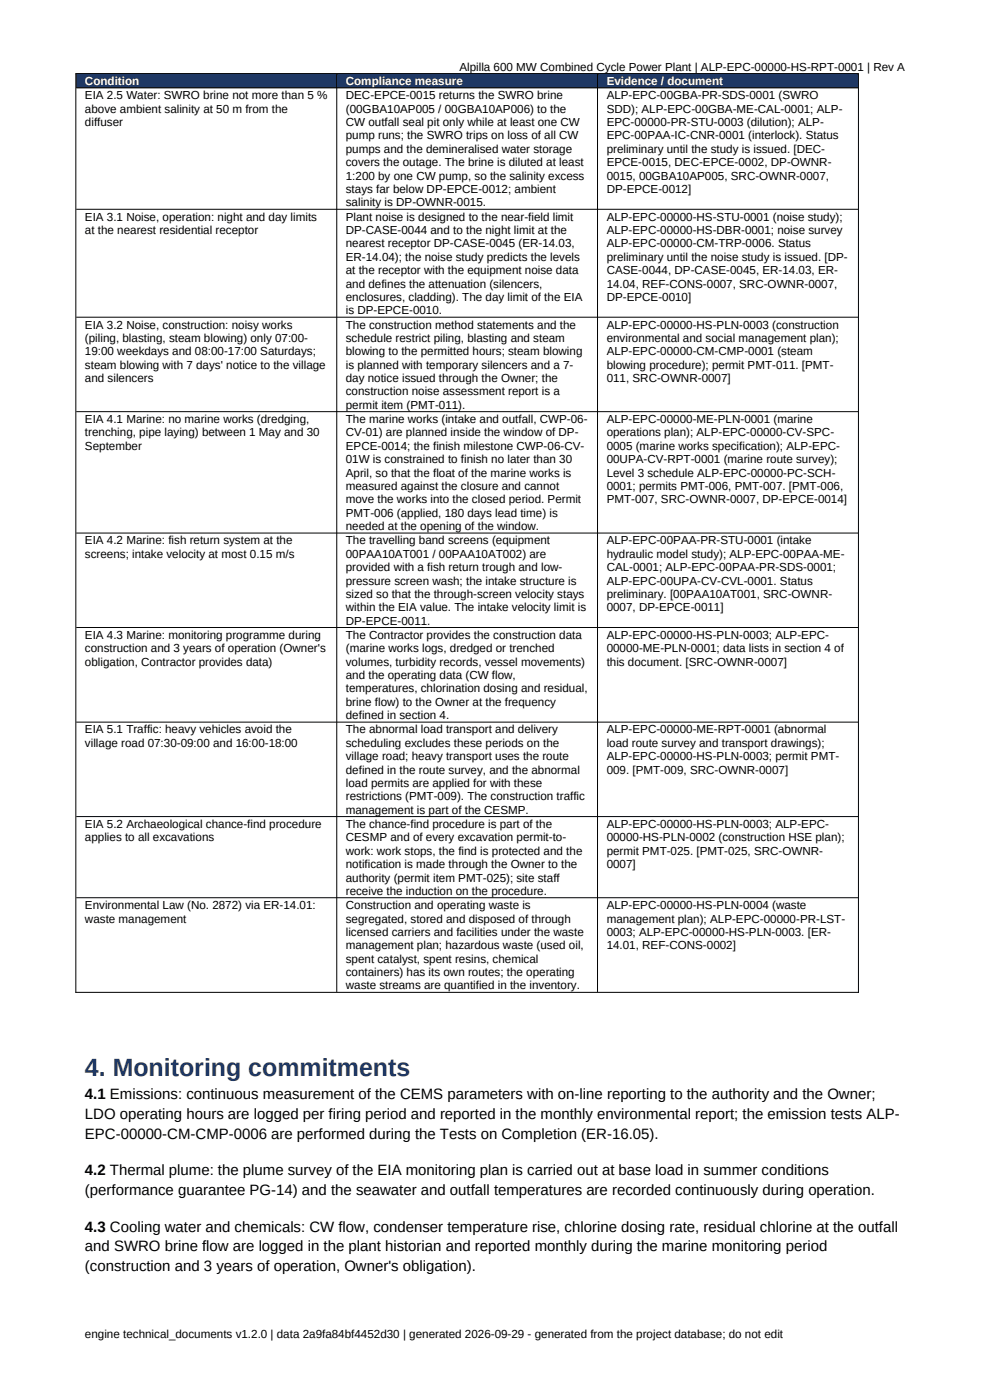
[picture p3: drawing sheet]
<svg xmlns="http://www.w3.org/2000/svg" width="210mm" height="297mm" viewBox="0 0 210 297" stroke-linecap="round" stroke-linejoin="round" font-family="sans-serif">
<defs><g id="words">
<text font-size="5.3" fill="#1f3864" x="18" y="228.2">4. Monitoring commitments</text>
<g font-size="3.2">
<text x="18" y="233.2">4.1 Emissions: continuous measurement of the CEMS parameters with on-line reporting to the authority and the Owner;</text>
<text x="18" y="237.4">LDO operating hours are logged per firing period and reported in the monthly environmental report; the emission tests ALP-</text>
<text x="18" y="241.6">EPC-00000-CM-CMP-0006 are performed during the Tests on Completion (ER-16.05).</text>
<text x="18" y="249.3">4.2 Thermal plume: the plume survey of the EIA monitoring plan is carried out at base load in summer conditions</text>
<text x="18" y="253.5">(performance guarantee PG-14) and the seawater and outfall temperatures are recorded continuously during operation.</text>
<text x="18" y="261.3">4.3 Cooling water and chemicals: CW flow, condenser temperature rise, chlorine dosing rate, residual chlorine at the outfall</text>
<text x="18" y="265.5">and SWRO brine flow are logged in the plant historian and reported monthly during the marine monitoring period</text>
<text x="18" y="269.7">(construction and 3 years of operation, Owner's obligation).</text>
</g>
<g font-size="2.5">
<text x="97.5" y="15">Alpilla 600 MW Combined Cycle Power Plant | ALP-EPC-00000-HS-RPT-0001 | Rev A</text>
<text x="18" y="21.1">EIA 2.5 Water: SWRO brine not more than 5 %</text>
<text x="18" y="23.9">above ambient salinity at 50 m from the</text>
<text x="73.4" y="21.1">DEC-EPCE-0015 returns the SWRO brine</text>
<text x="73.4" y="23.9">(00GBA10AP005 / 00GBA10AP006) to the</text>
<text x="128.7" y="21.1">ALP-EPC-00GBA-PR-SDS-0001 (SWRO</text>
<text x="128.7" y="23.9">SDD); ALP-EPC-00GBA-ME-CAL-0001; ALP-</text>
<text x="18" y="26.7">diffuser</text>
<text x="73.4" y="26.7">CW outfall seal pit only while at least one CW</text>
<text x="73.4" y="29.6">pump runs; the SWRO trips on loss of all CW</text>
<text x="128.7" y="26.7">EPC-00000-PR-STU-0003 (dilution); ALP-</text>
<text x="128.7" y="29.6">EPC-00PAA-IC-CNR-0001 (interlock). Status</text>
<text x="73.4" y="32.4">pumps and the demineralised water storage</text>
<text x="73.4" y="35.3">covers the outage. The brine is diluted at least</text>
<text x="128.7" y="32.4">preliminary until the study is issued. [DEC-</text>
<text x="128.7" y="35.3">EPCE-0015, DEC-EPCE-0002, DP-OWNR-</text>
<text x="73.4" y="38.1">1:200 by one CW pump, so the salinity excess</text>
<text x="73.4" y="40.9">stays far below DP-EPCE-0012; ambient</text>
<text x="128.7" y="38.1">0015, 00GBA10AP005, SRC-OWNR-0007,</text>
<text x="128.7" y="40.9">DP-EPCE-0012]</text>
<text x="18" y="46.8">EIA 3.1 Noise, operation: night and day limits</text>
<text x="73.4" y="43.8">salinity is DP-OWNR-0015.</text>
<text x="73.4" y="46.8">Plant noise is designed to the near-field limit</text>
<text x="128.7" y="46.8">ALP-EPC-00000-HS-STU-0001 (noise study);</text>
<text x="18" y="49.6">at the nearest residential receptor</text>
<text x="73.4" y="49.6">DP-CASE-0044 and to the night limit at the</text>
<text x="73.4" y="52.5">nearest receptor DP-CASE-0045 (ER-14.03,</text>
<text x="128.7" y="49.6">ALP-EPC-00000-HS-DBR-0001; noise survey</text>
<text x="128.7" y="52.5">ALP-EPC-00000-CM-TRP-0006. Status</text>
<text x="73.4" y="55.3">ER-14.04); the noise study predicts the levels</text>
<text x="73.4" y="58.2">at the receptor with the equipment noise data</text>
<text x="128.7" y="55.3">preliminary until the noise study is issued. [DP-</text>
<text x="128.7" y="58.2">CASE-0044, DP-CASE-0045, ER-14.03, ER-</text>
<text x="73.4" y="61">and defines the attenuation (silencers,</text>
<text x="73.4" y="63.8">enclosures, cladding). The day limit of the EIA</text>
<text x="128.7" y="61">14.04, REF-CONS-0007, SRC-OWNR-0007,</text>
<text x="128.7" y="63.8">DP-EPCE-0010]</text>
<text x="18" y="69.7">EIA 3.2 Noise, construction: noisy works</text>
<text x="73.4" y="66.7">is DP-EPCE-0010.</text>
<text x="73.4" y="69.7">The construction method statements and the</text>
<text x="128.7" y="69.7">ALP-EPC-00000-HS-PLN-0003 (construction</text>
<text x="18" y="72.5">(piling, blasting, steam blowing) only 07:00-</text>
<text x="18" y="75.4">19:00 weekdays and 08:00-17:00 Saturdays;</text>
<text x="73.4" y="72.5">schedule restrict piling, blasting and steam</text>
<text x="73.4" y="75.4">blowing to the permitted hours; steam blowing</text>
<text x="128.7" y="72.5">environmental and social management plan);</text>
<text x="128.7" y="75.4">ALP-EPC-00000-CM-CMP-0001 (steam</text>
<text x="18" y="78.2">steam blowing with 7 days' notice to the village</text>
<text x="18" y="81.1">and silencers</text>
<text x="73.4" y="78.2">is planned with temporary silencers and a 7-</text>
<text x="73.4" y="81.1">day notice issued through the Owner; the</text>
<text x="73.4" y="83.9">construction noise assessment report is a</text>
<text x="128.7" y="78.2">blowing procedure); permit PMT-011. [PMT-</text>
<text x="128.7" y="81.1">011, SRC-OWNR-0007]</text>
<text x="18" y="89.7">EIA 4.1 Marine: no marine works (dredging,</text>
<text x="73.4" y="86.7">permit item (PMT-011).</text>
<text x="73.4" y="89.7">The marine works (intake and outfall, CWP-06-</text>
<text x="128.7" y="89.7">ALP-EPC-00000-ME-PLN-0001 (marine</text>
<text x="18" y="92.6">trenching, pipe laying) between 1 May and 30</text>
<text x="18" y="95.4">September</text>
<text x="73.4" y="92.6">CV-01) are planned inside the window of DP-</text>
<text x="73.4" y="95.4">EPCE-0014; the finish milestone CWP-06-CV-</text>
<text x="128.7" y="92.6">operations plan); ALP-EPC-00000-CV-SPC-</text>
<text x="128.7" y="95.4">0005 (marine works specification); ALP-EPC-</text>
<text x="73.4" y="98.3">01W is constrained to finish no later than 30</text>
<text x="73.4" y="101.1">April, so that the float of the marine works is</text>
<text x="128.7" y="98.3">00UPA-CV-RPT-0001 (marine route survey);</text>
<text x="128.7" y="101.1">Level 3 schedule ALP-EPC-00000-PC-SCH-</text>
<text x="73.4" y="103.9">measured against the closure and cannot</text>
<text x="73.4" y="106.8">move the works into the closed period. Permit</text>
<text x="128.7" y="103.9">0001; permits PMT-006, PMT-007. [PMT-006,</text>
<text x="128.7" y="106.8">PMT-007, SRC-OWNR-0007, DP-EPCE-0014]</text>
<text x="73.4" y="109.6">PMT-006 (applied, 180 days lead time) is</text>
<text x="73.4" y="112.5">needed at the opening of the window.</text>
<text x="18" y="115.5">EIA 4.2 Marine: fish return system at the</text>
<text x="18" y="118.3">screens; intake velocity at most 0.15 m/s</text>
<text x="73.4" y="115.5">The travelling band screens (equipment</text>
<text x="73.4" y="118.3">00PAA10AT001 / 00PAA10AT002) are</text>
<text x="128.7" y="115.5">ALP-EPC-00PAA-PR-STU-0001 (intake</text>
<text x="128.7" y="118.3">hydraulic model study); ALP-EPC-00PAA-ME-</text>
<text x="73.4" y="121.2">provided with a fish return trough and low-</text>
<text x="73.4" y="124">pressure screen wash; the intake structure is</text>
<text x="128.7" y="121.2">CAL-0001; ALP-EPC-00PAA-PR-SDS-0001;</text>
<text x="128.7" y="124">ALP-EPC-00UPA-CV-CVL-0001. Status</text>
<text x="73.4" y="126.8">sized so that the through-screen velocity stays</text>
<text x="73.4" y="129.7">within the EIA value. The intake velocity limit is</text>
<text x="128.7" y="126.8">preliminary. [00PAA10AT001, SRC-OWNR-</text>
<text x="128.7" y="129.7">0007, DP-EPCE-0011]</text>
<text x="18" y="135.5">EIA 4.3 Marine: monitoring programme during</text>
<text x="73.4" y="132.5">DP-EPCE-0011.</text>
<text x="73.4" y="135.5">The Contractor provides the construction data</text>
<text x="128.7" y="135.5">ALP-EPC-00000-HS-PLN-0003; ALP-EPC-</text>
<text x="18" y="138.4">construction and 3 years of operation (Owner's</text>
<text x="18" y="141.2">obligation, Contractor provides data)</text>
<text x="73.4" y="138.4">(marine works logs, dredged or trenched</text>
<text x="73.4" y="141.2">volumes, turbidity records, vessel movements)</text>
<text x="128.7" y="138.4">00000-ME-PLN-0001; data lists in section 4 of</text>
<text x="128.7" y="141.2">this document. [SRC-OWNR-0007]</text>
<text x="73.4" y="144.1">and the operating data (CW flow,</text>
<text x="73.4" y="146.9">temperatures, chlorination dosing and residual,</text>
<text x="73.4" y="149.7">brine flow) to the Owner at the frequency</text>
<text x="18" y="155.6">EIA 5.1 Traffic: heavy vehicles avoid the</text>
<text x="73.4" y="152.6">defined in section 4.</text>
<text x="73.4" y="155.6">The abnormal load transport and delivery</text>
<text x="128.7" y="155.6">ALP-EPC-00000-ME-RPT-0001 (abnormal</text>
<text x="18" y="158.4">village road 07:30-09:00 and 16:00-18:00</text>
<text x="73.4" y="158.4">scheduling excludes these periods on the</text>
<text x="73.4" y="161.3">village road; heavy transport uses the route</text>
<text x="128.7" y="158.4">load route survey and transport drawings);</text>
<text x="128.7" y="161.3">ALP-EPC-00000-HS-PLN-0003; permit PMT-</text>
<text x="73.4" y="164.1">defined in the route survey, and the abnormal</text>
<text x="73.4" y="167">load permits are applied for with these</text>
<text x="128.7" y="164.1">009. [PMT-009, SRC-OWNR-0007]</text>
<text x="73.4" y="169.8">restrictions (PMT-009). The construction traffic</text>
<text x="73.4" y="172.6">management is part of the CESMP.</text>
<text x="18" y="175.6">EIA 5.2 Archaeological chance-find procedure</text>
<text x="18" y="178.5">applies to all excavations</text>
<text x="73.4" y="175.6">The chance-find procedure is part of the</text>
<text x="73.4" y="178.5">CESMP and of every excavation permit-to-</text>
<text x="128.7" y="175.6">ALP-EPC-00000-HS-PLN-0003; ALP-EPC-</text>
<text x="128.7" y="178.5">00000-HS-PLN-0002 (construction HSE plan);</text>
<text x="73.4" y="181.3">work: work stops, the find is protected and the</text>
<text x="73.4" y="184.2">notification is made through the Owner to the</text>
<text x="128.7" y="181.3">permit PMT-025. [PMT-025, SRC-OWNR-</text>
<text x="128.7" y="184.2">0007]</text>
<text x="73.4" y="187">authority (permit item PMT-025); site staff</text>
<text x="73.4" y="189.8">receive the induction on the procedure.</text>
<text x="18" y="192.9">Environmental Law (No. 2872) via ER-14.01:</text>
<text x="18" y="195.7">waste management</text>
<text x="73.4" y="192.9">Construction and operating waste is</text>
<text x="73.4" y="195.7">segregated, stored and disposed of through</text>
<text x="128.7" y="192.9">ALP-EPC-00000-HS-PLN-0004 (waste</text>
<text x="128.7" y="195.7">management plan); ALP-EPC-00000-PR-LST-</text>
<text x="73.4" y="198.5">licensed carriers and facilities under the waste</text>
<text x="73.4" y="201.4">management plan; hazardous waste (used oil,</text>
<text x="128.7" y="198.5">0003; ALP-EPC-00000-HS-PLN-0003. [ER-</text>
<text x="128.7" y="201.4">14.01, REF-CONS-0002]</text>
<text x="73.4" y="204.2">spent catalyst, spent resins, chemical</text>
<text x="73.4" y="207.1">containers) has its own routes; the operating</text>
<text x="73.4" y="209.9">waste streams are quantified in the inventory.</text>
<text x="18" y="283.8">engine technical_documents v1.2.0 | data 2a9fa84bf4452d30 | generated 2026-09-29 - generated from the project database; do not edit</text>
</g>
<g font-size="2.5" fill="#fff">
<text x="18" y="18">Condition</text>
<text x="73.4" y="18">Compliance measure</text>
<text x="128.7" y="18">Evidence / document</text>
</g>
</g></defs>
<g fill="#1f3864">
<path d="M16.1 15.6h55.3v2.9h-55.3z" fill-rule="evenodd"/>
<path d="M71.4 15.6h55.3v2.9h-55.3z" fill-rule="evenodd"/>
<path d="M126.8 15.6h55.3v2.9h-55.3z" fill-rule="evenodd"/>
<path d="M16.1 15.6h55.3v2.9h-55.3z" fill-rule="evenodd"/>
<path d="M71.4 15.6h55.3v2.9h-55.3z" fill-rule="evenodd"/>
<path d="M126.8 15.6h55.3v2.9h-55.3z" fill-rule="evenodd"/>
</g>
<g fill="none" stroke="#000" stroke-width=".21">
<path d="M16 15.6h166.2M16.1 15.6v195M16.2 18.6h165.8M71.4 15.7v194.7M126.8 15.7v194.7M182.1 15.6v195M16.2 44.4h165.8M16.2 67.3h165.8M16.2 87.3h165.8M16.2 113.1h165.8M16.2 133.1h165.8M16.2 153.2h165.8"/>
<path d="M16.2 173.2h165.8M16.2 190.4h165.8M16 210.5h166.2"/>
</g>
<use href="#words"/>
</svg>
